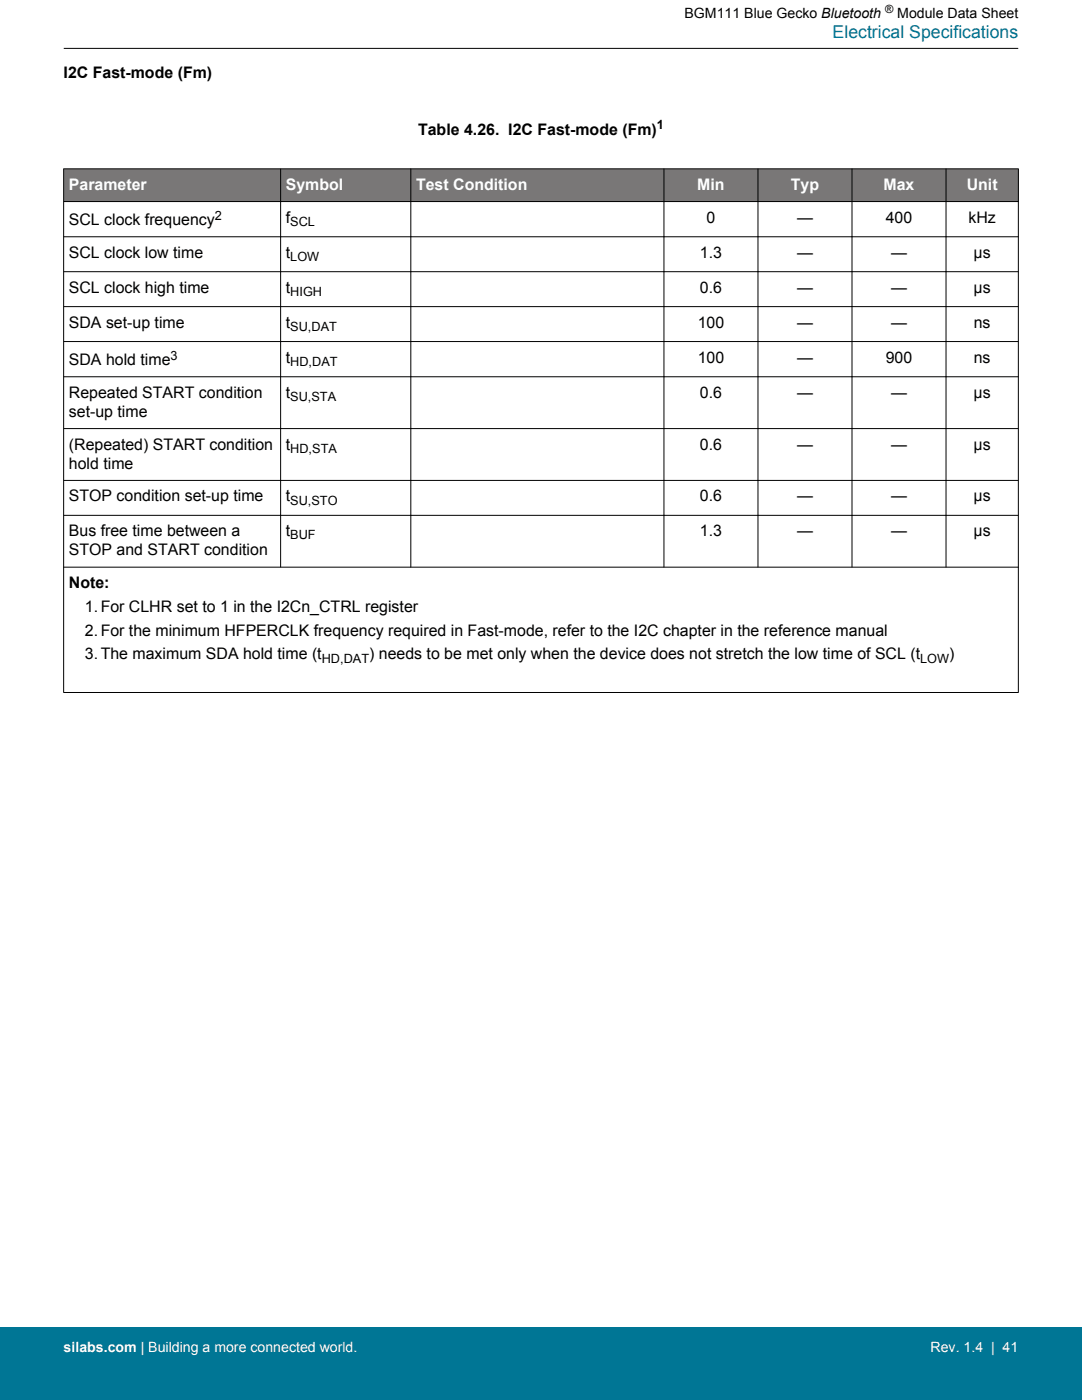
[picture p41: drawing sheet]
<svg xmlns="http://www.w3.org/2000/svg" width="216mm" height="279mm" viewBox="0 0 216 279" stroke-linecap="round" stroke-linejoin="round" font-family="sans-serif">
<defs><g id="words">
<text font-size="3.5" fill="#007695" x="166.1" y="7.5">Electrical Specifications</text>
<g font-size="3.2">
<text x="12.7" y="15.5">I2C Fast-mode (Fm)</text>
<text x="83.4" y="26.9">Table 4.26. I2C Fast-mode (Fm)</text>
<text x="13.7" y="44.9">SCL clock frequency</text>
<text x="57" y="44.4">f</text>
<text x="141" y="44.4">0</text>
<text x="159" y="44.4">—</text>
<text x="176.7" y="44.4">400</text>
<text x="193.2" y="44.4">kHz</text>
<text x="13.7" y="51.4">SCL clock low time</text>
<text x="57" y="51.4">t</text>
<text x="139.7" y="51.4">1.3</text>
<text x="159" y="51.4">—</text>
<text x="177.8" y="51.4">—</text>
<text x="194.3" y="51.4">μs</text>
<text x="13.7" y="58.4">SCL clock high time</text>
<text x="57" y="58.4">t</text>
<text x="139.7" y="58.4">0.6</text>
<text x="159" y="58.4">—</text>
<text x="177.8" y="58.4">—</text>
<text x="194.3" y="58.4">μs</text>
<text x="13.7" y="65.4">SDA set-up time</text>
<text x="57" y="65.4">t</text>
<text x="139.2" y="65.4">100</text>
<text x="159" y="65.4">—</text>
<text x="177.8" y="65.4">—</text>
<text x="194.3" y="65.4">ns</text>
<text x="13.7" y="72.8">SDA hold time</text>
<text x="57" y="72.3">t</text>
<text x="139.2" y="72.3">100</text>
<text x="159" y="72.3">—</text>
<text x="176.7" y="72.3">900</text>
<text x="194.3" y="72.3">ns</text>
<text x="13.7" y="79.4">Repeated START condition</text>
<text x="13.7" y="83.2">set-up time</text>
<text x="57" y="79.4">t</text>
<text x="139.7" y="79.4">0.6</text>
<text x="159" y="79.4">—</text>
<text x="177.8" y="79.4">—</text>
<text x="194.3" y="79.4">μs</text>
<text x="13.7" y="89.7">(Repeated) START condition</text>
<text x="57" y="89.7">t</text>
<text x="139.7" y="89.7">0.6</text>
<text x="159" y="89.7">—</text>
<text x="177.8" y="89.7">—</text>
<text x="194.3" y="89.7">μs</text>
<text x="13.7" y="93.5">hold time</text>
<text x="13.7" y="100.1">STOP condition set-up time</text>
<text x="57" y="100.1">t</text>
<text x="139.7" y="100.1">0.6</text>
<text x="159" y="100.1">—</text>
<text x="177.8" y="100.1">—</text>
<text x="194.3" y="100.1">μs</text>
<text x="13.7" y="107">Bus free time between a</text>
<text x="57" y="107">t</text>
<text x="139.7" y="107">1.3</text>
<text x="159" y="107">—</text>
<text x="177.8" y="107">—</text>
<text x="194.3" y="107">μs</text>
<text x="13.7" y="110.8">STOP and START condition</text>
<text x="13.7" y="117.4">Note:</text>
<text x="16.9" y="122.1">1.For CLHR set to 1 in the I2Cn_CTRL register</text>
<text x="16.9" y="126.9">2.For the minimum HFPERCLK frequency required in Fast-mode, refer to the I2C chapter in the reference manual</text>
<text x="16.9" y="131.6">3.The maximum SDA hold time (t</text>
<text x="73.7" y="131.6">) needs to be met only when the device does not stretch the low time of SCL (t</text>
<text x="189.4" y="131.6">)</text>
</g>
<g font-size="3.2" fill="#fff">
<text x="13.7" y="37.9">Parameter</text>
<text x="57" y="37.9">Symbol</text>
<text x="83" y="37.9">Test Condition</text>
<text x="139.1" y="37.9">Min</text>
<text x="157.8" y="37.9">Typ</text>
<text x="176.3" y="37.9">Max</text>
<text x="192.9" y="37.9">Unit</text>
</g>
<g font-size="2.8">
<text x="136.6" y="3.5">BGM111 Blue Gecko Bluetooth</text>
<text x="179" y="3.5">Module Data Sheet</text>
</g>
<g font-size="2.8" fill="#fff">
<text x="12.7" y="269.9">silabs.com | Building a more connected world.</text>
<text x="185.7" y="269.9">Rev. 1.4 | 41</text>
</g>
<g font-size="2.5">
<text x="131.1" y="25.8">1</text>
<text x="42.9" y="43.8">2</text>
<text x="57.9" y="45">SCL</text>
<text x="57.9" y="52.1">LOW</text>
<text x="57.9" y="59">HIGH</text>
<text x="34" y="71.8">3</text>
<text x="57.9" y="66">SU,DAT</text>
<text x="57.9" y="73">HD,DAT</text>
<text x="57.9" y="80">SU,STA</text>
<text x="57.9" y="90.4">HD,STA</text>
<text x="57.9" y="100.7">SU,STO</text>
<text x="57.9" y="107.7">BUF</text>
<text x="64.2" y="132.2">HD,DAT</text>
<text x="183.6" y="132.2">LOW</text>
</g>
<text font-size="2.3" x="176.6" y="2.6">®</text>
</g></defs>
<g fill="#797777">
<path d="M12.7 33.7h190.5v6.5h-190.5z" fill-rule="evenodd"/>
<path d="M12.7 33.7h190.5v6.5h-190.5z" fill-rule="evenodd"/>
</g>
<g fill="none" stroke="#000" stroke-width=".2">
<path d="M12.7 9.7h190.5M12.7 33.7h190.5M12.7 33.6v104.6M56 33.6v79.6M82 33.6v79.6M132.5 33.6v79.6M151.2 33.6v79.6M170 33.6v79.6M188.8 33.6v79.6M203.2 33.6v104.6M12.7 40.2h190.5M12.7 47.3h190.5"/>
<path d="M12.7 54.2h190.5M12.7 61.2h190.5M12.7 68.2h190.5M12.7 75.2h190.5M12.7 85.5h190.5M12.7 95.9h190.5M12.7 102.8h190.5M12.7 113.2h190.5M12.7 138.2h190.5"/>
</g>
<path d="M0 264.9h215.9v14.5h-215.9z" fill="#007695"/>
<use href="#words"/>
</svg>
